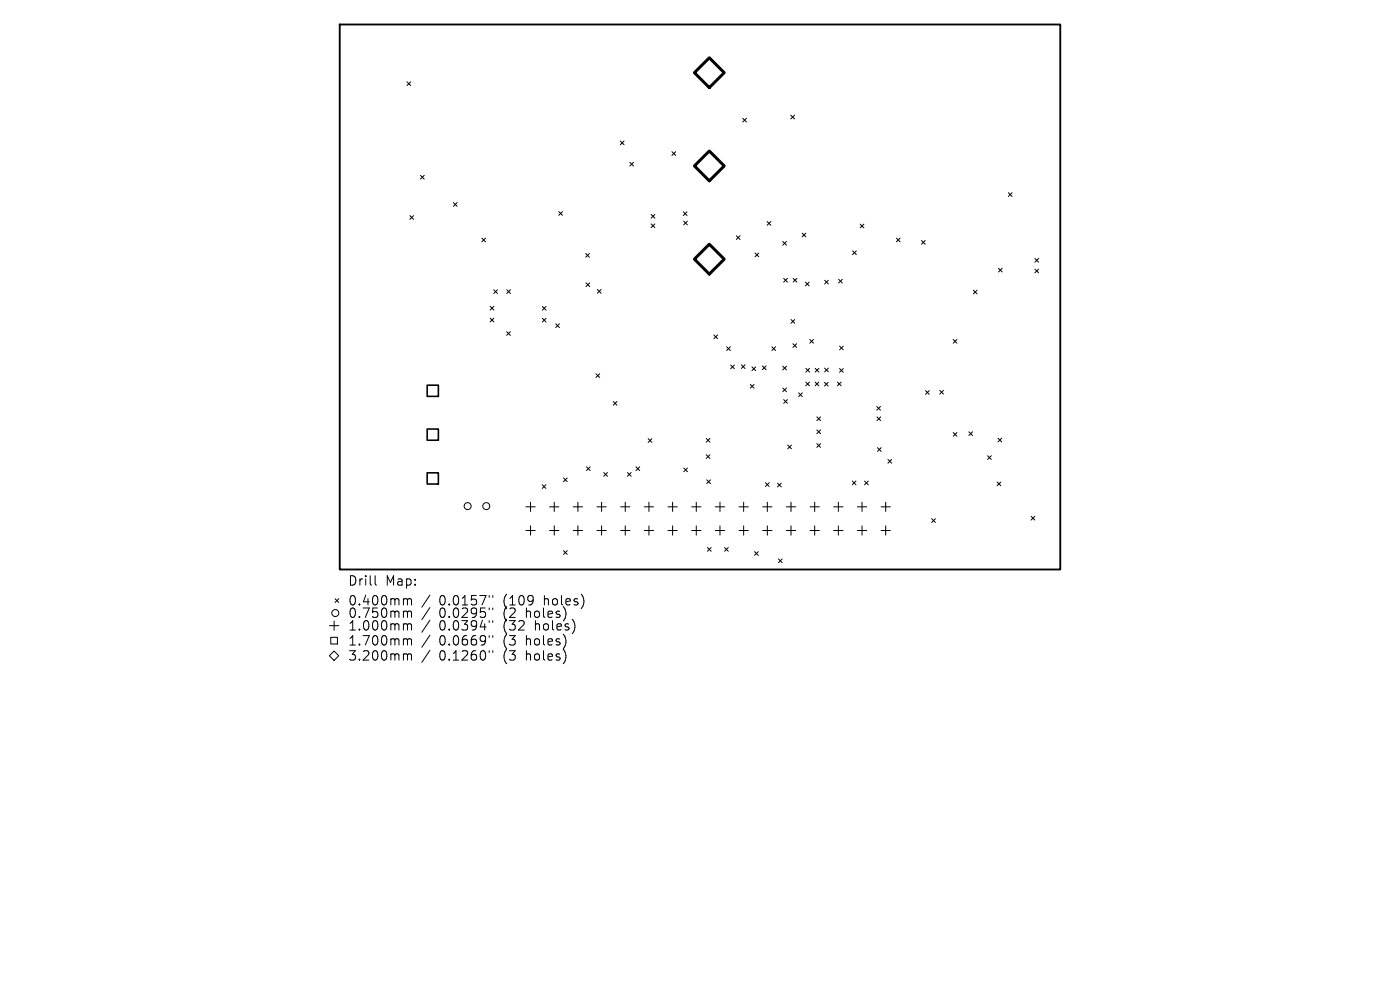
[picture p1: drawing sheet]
<svg xmlns="http://www.w3.org/2000/svg" width="297mm" height="210mm" viewBox="0 0 297 210" stroke-linecap="round" stroke-linejoin="round" font-family="sans-serif">
<defs><g id="words">
<g font-size="2.8">
<text x="73.9" y="124.5">Drill</text>
<text x="81.8" y="124.5">Map:</text>
<text x="73.9" y="128.7">0.400mm</text>
<text x="73.9" y="131.3">0.750mm</text>
<text x="93.1" y="128.7">0.0157&quot;</text>
<text x="93.1" y="131.3">0.0295&quot;</text>
<text x="106.7" y="128.7">(109</text>
<text x="106.7" y="131.3">(2</text>
<text x="111.6" y="131.3">holes)</text>
<text x="115.4" y="128.7">holes)</text>
<text x="73.9" y="134">1.000mm</text>
<text x="73.9" y="137.2">1.700mm</text>
<text x="93.1" y="134">0.0394&quot;</text>
<text x="93.1" y="137.2">0.0669&quot;</text>
<text x="106.7" y="134">(32</text>
<text x="106.7" y="137.2">(3</text>
<text x="111.6" y="137.2">holes)</text>
<text x="113.5" y="134">holes)</text>
<text x="73.9" y="140.4">3.200mm</text>
<text x="93.1" y="140.4">0.1260&quot;</text>
<text x="106.7" y="140.4">(3</text>
<text x="111.6" y="140.4">holes)</text>
</g>
</g></defs>
<path d="M72.1 5.2h152.8v115.6h-152.8z" fill="none" stroke="#000" stroke-width=".4"/>
<g fill="none" stroke="#000" stroke-width=".21">
<path d="M86.3 17.4l.8 .8M87.1 17.4l-.8 .8M89.2 37.2l.8 .8M90 37.2l-.8 .8M131.6 29.9l.8 .8M132.4 29.9l-.8 .8M133.6 34.4l.8 .8M134.4 34.4l-.8 .8M142.5 32.2l.8 .8M143.3 32.2l-.8 .8M157.6 25.1l.8 .8M158.4 25.1l-.8 .8"/>
<path d="M167.8 24.4l.8 .8M168.6 24.4l-.8 .8M86.9 45.7l.8 .8M87.7 45.7l-.8 .8M96.2 43l.8 .8M97 43l-.8 .8M102.2 50.5l.8 .8M103 50.5l-.8 .8M118.5 44.9l.8 .8M119.3 44.9l-.8 .8M124.2 53.8l.8 .8M125 53.8l-.8 .8"/>
<path d="M138.1 45.5l.8 .8M138.1 47.5l.8 .8M138.9 45.5l-.8 .8M138.9 47.5l-.8 .8M145 44.9l.7 .8M145 46.9l.8 .8M145.7 44.9l-.7 .8M145.8 46.9l-.8 .8M156.2 50l.8 .8M157 50l-.8 .8M160.2 53.7l.8 .8M161 53.7l-.8 .8"/>
<path d="M162.7 47l.8 .8M163.5 47l-.8 .8M166.1 51.2l.7 .8M166.3 59l.7 .8M166.8 51.2l-.7 .8M167 59l-.7 .8M168.3 59l.8 .8M169.1 59l-.8 .8M170.2 49.5l.8 .7M170.9 59.9l.8 .7M171 49.5l-.8 .7M171.7 59.9l-.8 .7"/>
<path d="M174.9 59.5l.8 .7M175.7 59.5l-.8 .7M177.9 59.2l.8 .8M178.7 59.2l-.8 .8M180.9 53.2l.8 .8M181.7 53.2l-.8 .8M182.5 47.5l.8 .8M183.3 47.5l-.8 .8M190.2 50.5l.8 .8M191 50.5l-.8 .8M195.5 51l.8 .8M196.3 51l-.8 .8"/>
<path d="M211.8 56.9l.8 .8M212.6 56.9l-.8 .8M213.9 40.9l.8 .8M214.7 40.9l-.8 .8M219.5 54.8l.8 .8M219.5 57.1l.8 .8M220.3 54.8l-.8 .8M220.3 57.1l-.8 .8M104 65l.8 .8M104 67.5l.8 .8M104.7 61.5l.8 .8M104.8 65l-.8 .8"/>
<path d="M104.8 67.5l-.8 .8M105.5 61.5l-.8 .8M107.5 70.4l.8 .7M107.5 61.5l.8 .8M108.3 70.4l-.8 .7M108.3 61.5l-.8 .8M115.1 65l.7 .8M115.1 67.5l.7 .8M115.8 65l-.7 .8M115.8 67.5l-.7 .8M117.9 68.7l.8 .8M118.7 68.7l-.8 .8"/>
<path d="M124.3 60l.8 .8M125.1 60l-.8 .8M126.4 79.3l.8 .8M126.7 61.4l.8 .8M127.2 79.3l-.8 .8M127.5 61.4l-.8 .8M151.4 71.1l.8 .7M152.2 71.1l-.8 .7M154.2 73.6l.7 .8M154.9 73.6l-.7 .8M155 77.4l.8 .8M155.8 77.4l-.8 .8"/>
<path d="M157.3 77.4l.8 .8M158.1 77.4l-.8 .8M159.5 77.8l.8 .8M160.3 77.8l-.8 .8M161.7 77.6l.8 .8M162.5 77.6l-.8 .8M163.7 73.6l.8 .8M164.5 73.6l-.8 .8M166.1 77.7l.7 .8M166.8 77.7l-.7 .8M167.8 67.8l.8 .8M168.2 72.9l.8 .8"/>
<path d="M168.6 67.8l-.8 .8M169 72.9l-.8 .8M171 78.1l.7 .8M171.7 78.1l-.7 .8M171.8 72l.8 .8M172.6 72l-.8 .8M172.9 78.1l.8 .8M173.7 78.1l-.8 .8M174.9 78.1l.8 .8M175.7 78.1l-.8 .8M178.1 73.4l.8 .8M178.1 78.2l.8 .8"/>
<path d="M178.9 73.4l-.8 .8M178.9 78.2l-.8 .8M202.2 72l.8 .8M203 72l-.8 .8M206.5 61.6l.8 .8M207.3 61.6l-.8 .8M124.4 99l.8 .8M125.2 99l-.8 .8M130.1 85.2l.8 .8M130.9 85.2l-.8 .8M134.9 99l.8 .8M135.7 99l-.8 .8"/>
<path d="M137.5 93.1l.8 .7M138.3 93.1l-.8 .7M145.1 99.3l.7 .8M145.8 99.3l-.7 .8M149.8 96.5l.8 .8M149.8 93l.8 .8M150.6 96.5l-.8 .8M150.6 93l-.8 .8M159.2 81.6l.8 .7M160 81.6l-.8 .7M166.1 82.3l.7 .8M166.3 84.8l.7 .8"/>
<path d="M166.8 82.3l-.7 .8M167 84.8l-.7 .8M167.1 94.4l.8 .8M167.9 94.4l-.8 .8M169.4 83.3l.8 .8M170.2 83.3l-.8 .8M170.9 81l.8 .8M171.7 81l-.8 .8M172.9 81l.8 .8M173.3 88.4l.8 .8M173.3 91.2l.8 .8M173.3 94.1l.8 .8"/>
<path d="M173.7 81l-.8 .8M174.1 94.1l-.8 .8M174.1 88.4l-.8 .8M174.1 91.2l-.8 .8M174.9 81.1l.8 .8M175.7 81.1l-.8 .8M177.7 81l.7 .8M178.4 81l-.7 .8M186 86.2l.8 .8M186 88.4l.8 .8M186.1 95l.8 .8M186.8 86.2l-.8 .8"/>
<path d="M186.8 88.4l-.8 .8M186.9 95l-.8 .8M188.4 97.5l.8 .8M189.2 97.5l-.8 .8M196.3 82.9l.8 .7M197.1 82.9l-.8 .7M199.4 82.8l.7 .8M200.1 82.8l-.7 .8M202.2 91.7l.8 .8M203 91.7l-.8 .8M205.5 91.6l.8 .8M206.3 91.6l-.8 .8"/>
<path d="M209.5 96.7l.8 .8M210.3 96.7l-.8 .8M211.7 93l.8 .7M212.5 93l-.8 .7M111.6 107.5h1.9M111.6 112.5h1.9M112.6 106.5v2M112.6 111.5v2M115 102.8l.8 .8M115.8 102.8l-.8 .8M116.6 107.5h2M116.6 112.5h2"/>
<path d="M117.6 106.5v2M117.6 111.5v2M119.5 101.4l.8 .8M119.5 116.8l.8 .8M120.3 101.4l-.8 .8M120.3 116.8l-.8 .8M121.6 107.5h2M121.6 112.5h2M122.6 106.5v2M122.6 111.5v2M126.6 107.5h2M126.6 112.5h2"/>
<path d="M127.6 106.5v2M127.6 111.5v2M128.1 100.2l.8 .8M128.9 100.2l-.8 .8M131.7 107.5h1.9M131.7 112.5h1.9M132.6 106.5v2M132.6 111.5v2M133.1 100.2l.8 .8M133.9 100.2l-.8 .8M136.7 107.5h2M136.7 112.5h2"/>
<path d="M137.7 106.5v2M137.7 111.5v2M141.7 107.5h2M141.7 112.5h2M142.7 106.5v2M142.7 111.5v2M146.7 107.5h2M146.7 112.5h2M147.7 106.5v2M147.7 111.5v2M149.9 101.8l.8 .8M150.1 116.1l.8 .8"/>
<path d="M150.7 101.8l-.8 .8M150.9 116.1l-.8 .8M151.7 107.5h2M151.7 112.5h2M152.7 106.5v2M152.7 111.5v2M153.7 116.1l.8 .8M154.5 116.1l-.8 .8M156.8 107.5h1.9M156.8 112.5h1.9M157.8 106.5v2M157.8 111.5v2"/>
<path d="M160.1 117l.8 .8M160.9 117l-.8 .8M161.8 107.5h2M161.8 112.5h2M162.4 102.4l.8 .8M162.8 106.5v2M162.8 111.5v2M163.2 102.4l-.8 .8M164.9 102.5l.8 .8M165.2 118.6l.7 .8M165.7 102.5l-.8 .8M165.9 118.6l-.7 .8"/>
<path d="M166.8 107.5h2M166.8 112.5h2M167.8 106.5v2M167.8 111.5v2M171.8 107.5h2M171.8 112.5h2M172.8 106.5v2M172.8 111.5v2M176.9 107.5h1.9M176.9 112.5h1.9M177.9 106.5v2M177.9 111.5v2"/>
<path d="M180.8 102l.8 .8M181.6 102l-.8 .8M181.9 107.5h2M181.9 112.5h2M182.9 106.5v2M182.9 111.5v2M183.4 102l.8 .8M184.2 102l-.8 .8M186.9 107.5h2M186.9 112.5h2M187.9 106.5v2M187.9 111.5v2"/>
<path d="M197.6 110l.8 .8M198.4 110l-.8 .8M211.5 102.2l.8 .8M212.3 102.2l-.8 .8M218.7 109.5l.8 .8M219.5 109.5l-.8 .8M69.9 139.1l1-1 1 1-1 1zM69.9 132.7h2M70.2 135.2h1.4v1.4h-1.4zM70.9 131.7v2M71.1 127l.8 .8M71.9 127l-.8 .8"/>
<path d="M79.6 122.1v1.7l.3 .3M86.2 127l.2 .3M86.2 129.6l.2 .3M86.2 132.3l.2 .3M86.2 135.5l.2 .3M86.2 138.7l.2 .3M86.4 127.3v1M86.4 129.9v1.1M86.4 132.6v1.1M86.4 135.8v1M86.4 139v1M86.4 127.3l.3-.3 .5 .1 .1 1.2"/>
<path d="M86.4 129.9l.3-.3 .5 .1 .1 1.3M86.4 132.6l.3-.3 .5 .1 .1 1.3M86.4 135.8l.3-.3 .5 .1 .1 1.2M86.4 139l.3-.3 .5 .1 .1 1.2M91.2 126.2l-1.7 2.6M91.2 128.9l-1.7 2.5M91.2 131.6l-1.7 2.5M91.2 134.7l-1.7 2.6M91.2 137.9l-1.7 2.6M103.8 126.3v.4M103.8 129v.4M103.8 131.7v.3"/>
<path d="M103.8 134.8v.4M103.8 138v.4M104.5 126.3v.4M104.5 129v.4M104.5 131.7v.3M104.5 134.8v.4M104.5 138v.4M120 135.4v1.3M120 138.6v1.3M120.1 130l-.1 .9M121.9 132.2v1.4M123.8 126.9v1.3"/>
<circle cx="99.2" cy="107.4" r=".74"/>
<circle cx="103.2" cy="107.4" r=".74"/>
<circle cx="71.1" cy="130" r=".74"/>
</g>
<path d="M90.6 81.7h2.4v2.4h-2.4zM90.6 91h2.4v2.4h-2.4zM90.6 100.3h2.4v2.4h-2.4z" fill="none" stroke="#000" stroke-width=".34"/>
<path d="M147.3 15.4l3.2-3.1 3.1 3.1-3.1 3.2zM150.5 32l3.1 3.2-3.1 3.2-3.2-3.2zM150.5 51.8l3.1 3.2-3.1 3.1-3.2-3.1z" fill="none" stroke="#000" stroke-width=".63"/>
<use href="#words"/>
</svg>
